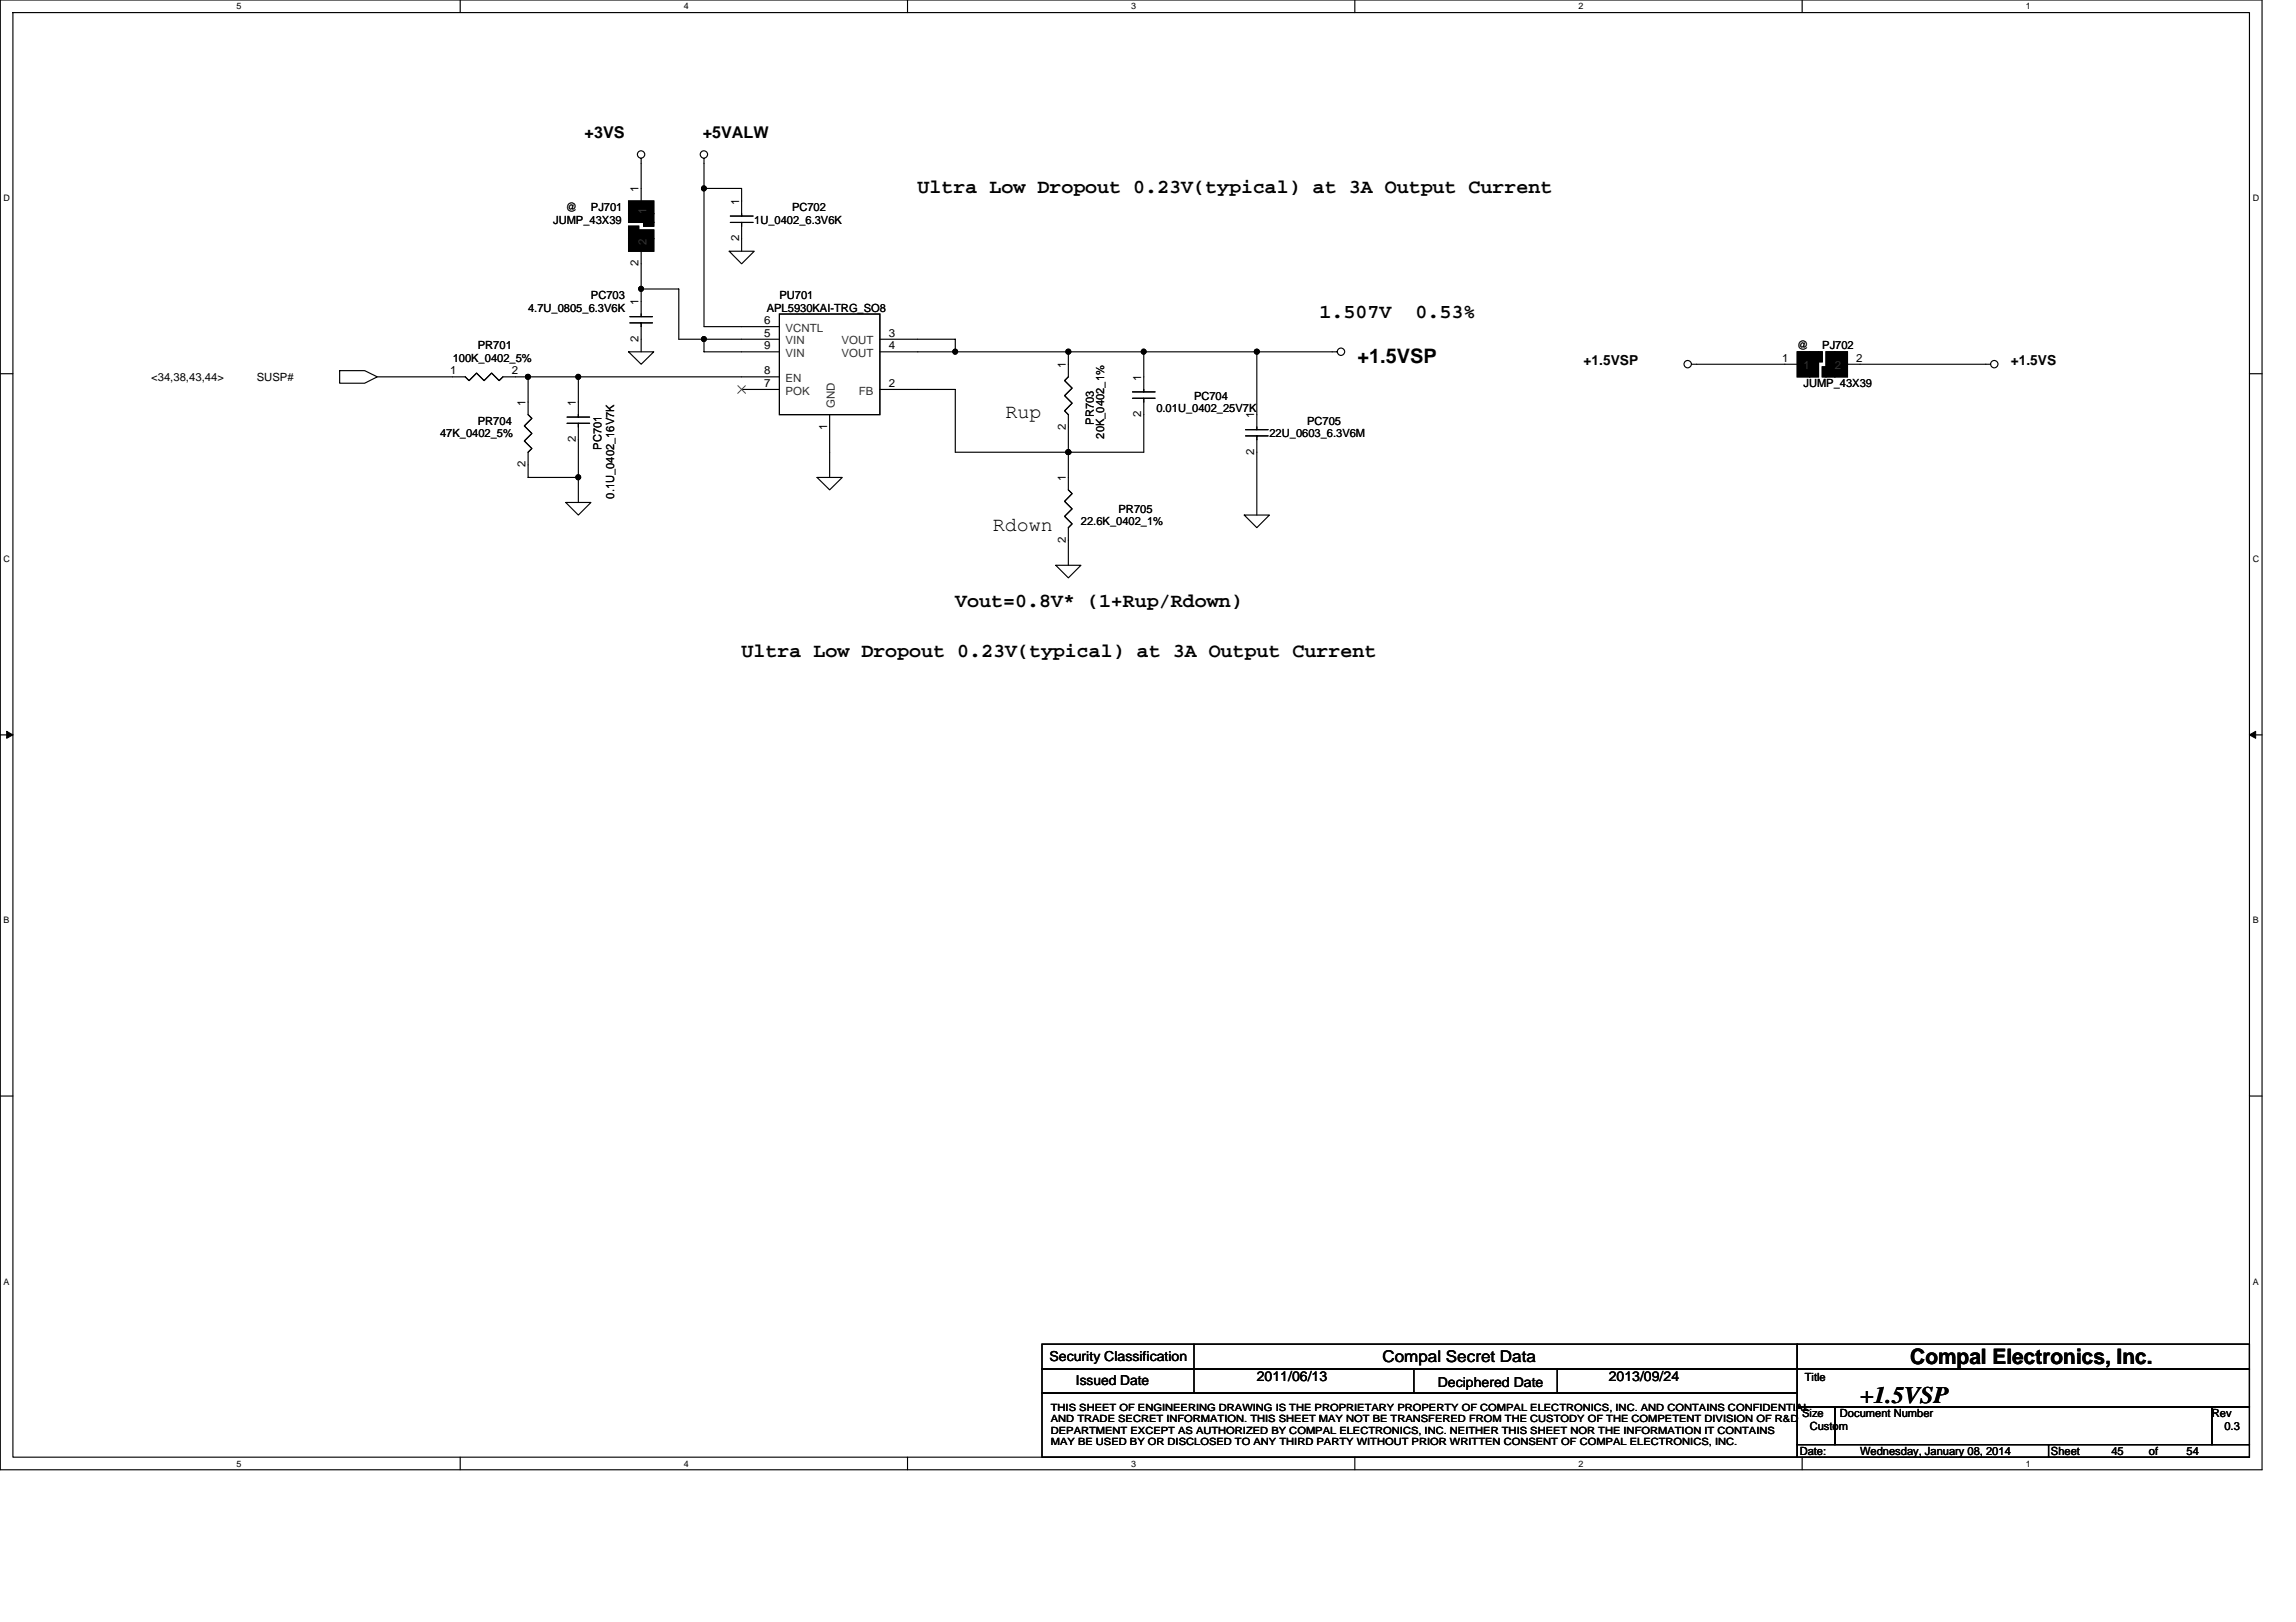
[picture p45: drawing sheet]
<svg xmlns="http://www.w3.org/2000/svg" width="297mm" height="210mm" viewBox="0 0 297 210" stroke-linecap="round" stroke-linejoin="round" font-family="sans-serif">
<defs><g id="words">
<text font-size="3.1" x="240.6" y="181.6">+1.5VSP</text>
<text font-size="2.8" x="247.1" y="176.5">Compal Electronics, Inc.</text>
<g font-size="2.6">
<text x="118.7" y="24.9">Ultra Low Dropout 0.23V(typical) at 3A Output Current</text>
<text x="170.7" y="41.2">1.507V</text>
<text x="183.1" y="41.2">0.53%</text>
<text x="175.6" y="46.9">+1.5VSP</text>
<text x="130.1" y="54.1">Rup</text>
<text x="128.5" y="68.7">Rdown</text>
<text x="123.6" y="78.6">Vout=0.8V* (1+Rup/Rdown)</text>
<text x="95.9" y="85.1">Ultra Low Dropout 0.23V(typical) at 3A Output Current</text>
</g>
<g font-size="2.1">
<text x="75.6" y="17.9">+3VS</text>
<text x="90.9" y="17.9">+5VALW</text>
<text x="178.9" y="176.3">Compal Secret Data</text>
</g>
<g font-size="1.8">
<text x="204.9" y="47.2">+1.5VSP</text>
<text x="260.1" y="47.2">+1.5VS</text>
<text x="135.8" y="176.2">Security Classification</text>
<text x="139.2" y="179.3">Issued Date</text>
<text x="162.6" y="178.8">2011/06/13</text>
<text x="186" y="179.4">Deciphered Date</text>
<text x="208.1" y="178.8">2013/09/24</text>
</g>
<g font-size="1.5">
<text x="71.6" y="29">JUMP_43X39</text>
<text x="73.2" y="27.3">@</text>
<text x="76.5" y="27.3">PJ701</text>
<text x="82.6" y="24.9" transform="rotate(-90 82.6 24.9)">1</text>
<text x="95.6" y="26.5" transform="rotate(-90 95.6 26.5)">1</text>
<text x="97.6" y="29">1U_0402_6.3V6K</text>
<text x="102.5" y="27.3">PC702</text>
<text x="82.6" y="34.5" transform="rotate(-90 82.6 34.5)">2</text>
<text x="95.6" y="31.2" transform="rotate(-90 95.6 31.2)">2</text>
<text x="68.3" y="40.3">4.7U_0805_6.3V6K</text>
<text x="76.5" y="38.7">PC703</text>
<text x="82.6" y="39.5" transform="rotate(-90 82.6 39.5)">1</text>
<text x="98.9" y="41.9">6</text>
<text x="99.2" y="40.3">APL5930KAI-TRG_SO8</text>
<text x="100.8" y="38.7">PU701</text>
<text x="58.6" y="46.8">100K_0402_5%</text>
<text x="61.8" y="45.2">PR701</text>
<text x="82.6" y="44.2" transform="rotate(-90 82.6 44.2)">2</text>
<text x="98.9" y="45.2">9</text>
<text x="98.9" y="43.6">5</text>
<text x="115" y="45.2">4</text>
<text x="115" y="43.6">3</text>
<text x="137.9" y="47.6" transform="rotate(-90 137.9 47.6)">1</text>
<text x="230.5" y="46.8">1</text>
<text x="232.5" y="45.2">@</text>
<text x="235.8" y="45.2">PJ702</text>
<text x="240.2" y="46.8">2</text>
<text x="19.6" y="49.3">&lt;34,38,43,44&gt;</text>
<text x="33.2" y="49.3">SUSP#</text>
<text x="58.2" y="48.4">1</text>
<text x="66.2" y="48.4">2</text>
<text x="68" y="52.5" transform="rotate(-90 68 52.5)">1</text>
<text x="74.5" y="52.5" transform="rotate(-90 74.5 52.5)">1</text>
<text x="98.9" y="48.4">8</text>
<text x="98.9" y="50.1">7</text>
<text x="115" y="50.1">2</text>
<text x="147.6" y="54" transform="rotate(-90 147.6 54)">2</text>
<text x="147.6" y="49.3" transform="rotate(-90 147.6 49.3)">1</text>
<text x="149.6" y="53.3">0.01U_0402_25V7K</text>
<text x="154.5" y="51.7">PC704</text>
<text x="233.3" y="50.1">JUMP_43X39</text>
<text x="56.9" y="56.6">47K_0402_5%</text>
<text x="61.8" y="55">PR704</text>
<text x="74.5" y="57.2" transform="rotate(-90 74.5 57.2)">2</text>
<text x="77.8" y="58.2" transform="rotate(-90 77.8 58.2)">PC701</text>
<text x="107" y="55.6" transform="rotate(-90 107 55.6)">1</text>
<text x="137.9" y="55.6" transform="rotate(-90 137.9 55.6)">2</text>
<text x="141.5" y="54.9" transform="rotate(-90 141.5 54.9)">PR703</text>
<text x="142.8" y="56.7" transform="rotate(-90 142.8 56.7)">20K_0402_1%</text>
<text x="162.3" y="58.9" transform="rotate(-90 162.3 58.9)">2</text>
<text x="162.3" y="54.1" transform="rotate(-90 162.3 54.1)">1</text>
<text x="164.2" y="56.6">22U_0603_6.3V6M</text>
<text x="169.1" y="55">PC705</text>
<text x="68" y="60.5" transform="rotate(-90 68 60.5)">2</text>
<text x="79.4" y="64.5" transform="rotate(-90 79.4 64.5)">0.1U_0402_16V7K</text>
<text x="137.9" y="62.3" transform="rotate(-90 137.9 62.3)">1</text>
<text x="137.9" y="70.3" transform="rotate(-90 137.9 70.3)">2</text>
<text x="139.8" y="68">22.6K_0402_1%</text>
<text x="144.7" y="66.3">PR705</text>
<text x="233.5" y="178.7">Title</text>
<text x="233.1" y="183.4">Size</text>
<text x="234.1" y="185">Custom</text>
<text x="238" y="183.4">Document Number</text>
<text x="286.1" y="183.4">Rev</text>
<text x="287.8" y="185">0.3</text>
<text x="232.8" y="188.3">Date:</text>
<text x="240.6" y="188.3">Wednesday, January 08, 2014</text>
<text x="265.3" y="188.3">Sheet</text>
<text x="273.2" y="188.3">45</text>
<text x="278" y="188.3">of</text>
<text x="282.9" y="188.3">54</text>
</g>
<g font-size="1.5" fill="#333">
<text x="83.6" y="27.6" transform="rotate(-90 83.6 27.6)">1</text>
<text x="83.6" y="31.7" transform="rotate(-90 83.6 31.7)">2</text>
<text x="101.6" y="46.2">VIN</text>
<text x="101.6" y="42.9">VCNTL</text>
<text x="101.6" y="44.6">VIN</text>
<text x="108.9" y="46.2">VOUT</text>
<text x="108.9" y="44.6">VOUT</text>
<text x="233.3" y="47.8">1</text>
<text x="237.4" y="47.8">2</text>
<text x="101.6" y="49.4">EN</text>
<text x="101.6" y="51.1">POK</text>
<text x="108" y="52.9" transform="rotate(-90 108 52.9)">GND</text>
<text x="111.1" y="51.1">FB</text>
</g>
<g font-size="1.3">
<text x="136" y="182.6">THIS SHEET OF ENGINEERING DRAWING IS THE PROPRIETARY PROPERTY OF COMPAL ELECTRONICS, INC. AND CONTAINS CONFIDENTIAL</text>
<text x="136" y="184.1">AND TRADE SECRET INFORMATION. THIS SHEET MAY NOT BE TRANSFERED FROM THE CUSTODY OF THE COMPETENT DIVISION OF R&amp;D</text>
<text x="136" y="185.5">DEPARTMENT EXCEPT AS AUTHORIZED BY COMPAL ELECTRONICS, INC. NEITHER THIS SHEET NOR THE INFORMATION IT CONTAINS</text>
<text x="136" y="187">MAY BE USED BY OR DISCLOSED TO ANY THIRD PARTY WITHOUT PRIOR WRITTEN CONSENT OF COMPAL ELECTRONICS, INC.</text>
</g>
<g font-size="1.2">
<text x="30.6" y="1.2">5</text>
<text x="88.5" y="1.2">4</text>
<text x="146.3" y="1.2">3</text>
<text x="204.2" y="1.2">2</text>
<text x="262.1" y="1.2">1</text>
<text x=".5" y="26">D</text>
<text x="291.4" y="26">D</text>
<text x=".5" y="72.8">C</text>
<text x="291.4" y="72.8">C</text>
<text x=".5" y="119.5">B</text>
<text x="291.4" y="119.5">B</text>
<text x=".5" y="166.2">A</text>
<text x="291.4" y="166.2">A</text>
<text x="30.6" y="189.8">5</text>
<text x="88.5" y="189.8">4</text>
<text x="146.3" y="189.8">3</text>
<text x="204.2" y="189.8">2</text>
<text x="262.1" y="189.8">1</text>
</g>
</g></defs>
<path d="M0 0h292.6v190.2h-292.6zM1.7 1.6h289.3v187h-289.3z" fill="none" stroke="#000" stroke-width=".15"/>
<g fill="#fff">
<path d="M30.6 .2h.6v1.3h-.6z"/>
<path d="M30.6 188.8h.6v1.3h-.6z"/>
</g>
<path d="M59.5 0v1.6M59.5 188.6v1.6" fill="none" stroke="#000" stroke-width=".15"/>
<g fill="#fff">
<path d="M88.5 .2h.6v1.3h-.6z"/>
<path d="M88.5 188.8h.6v1.3h-.6z"/>
</g>
<path d="M117.4 0v1.6M117.4 188.6v1.6" fill="none" stroke="#000" stroke-width=".15"/>
<g fill="#fff">
<path d="M146.3 .2h.7v1.3h-.7z"/>
<path d="M146.3 188.8h.7v1.3h-.7z"/>
</g>
<path d="M175.3 0v1.6M175.3 188.6v1.6" fill="none" stroke="#000" stroke-width=".15"/>
<g fill="#fff">
<path d="M204.2 .2h.6v1.3h-.6z"/>
<path d="M204.2 188.8h.6v1.3h-.6z"/>
</g>
<path d="M233.1 0v1.6M233.1 188.6v1.6" fill="none" stroke="#000" stroke-width=".15"/>
<g fill="#fff">
<path d="M262.1 .2h.6v1.3h-.6z"/>
<path d="M262.1 188.8h.6v1.3h-.6z"/>
<path d="M.5 25h.8v1.3h-.8z"/>
<path d="M291.4 25h.9v1.3h-.9z"/>
<path d="M.5 71.7h.8v1.3h-.8z"/>
<path d="M291.4 71.7h.9v1.3h-.9z"/>
</g>
<path d="M0 48.4h1.7M291 48.4h1.6" fill="none" stroke="#000" stroke-width=".15"/>
<g fill="#fff">
<path d="M.5 118.5h.7v1.3h-.7z"/>
<path d="M291.4 118.5h.8v1.3h-.8z"/>
</g>
<path d="M0 95.1h1.7M291 95.1h1.6" fill="none" stroke="#000" stroke-width=".15"/>
<path d="M.9 94.6l.8 .5-.8 .4zM291 95.1l.8-.5v.9z" fill="#000" stroke="#000" stroke-width=".13"/>
<g fill="#fff">
<path d="M.5 165.2h.7v1.3h-.7z"/>
<path d="M291.4 165.2h.8v1.3h-.8z"/>
</g>
<g fill="none" stroke="#000" stroke-width=".15">
<path d="M82.9 32.5v4.9h4.9v6.5h13M82.9 20.5v5.5M82.9 37.4v3.6M91.1 24.4h4.8v3.6M91.1 20.5v21.8h9.7M94.3 32.5h3.3l-1.7 1.6zM94.5 28.8h2.9M94.5 28h2.9M95.9 28.8v3.7M43.9 48h3.3l1.6 .8-1.6 .8h-3.3zM48.8 48.8h11.4l.5 .5 1-1 .9 1 1-1 1 1 .5-.5h3.2v4.9l.5 .4-1 1 1 1-1 1 1 .9-.5 .5v3.3h6.5M68.3 48.8h6.5v5.2"/>
<path d="M73.4 54.8h2.9M73.4 54h2.9M74.8 54.8v10.2M74.8 48.8h26M81.3 45.5h3.3l-1.7 1.6zM81.5 41.8h2.9M81.5 41h2.9M82.9 41.8v3.7M91.1 43.9v1.6h9.7M95.9 50.4h4.9M100.8 40.6h13v13.1h-13zM107.3 53.7v8.1"/>
<path d="M113.8 43.9h9.8v1.6M113.8 45.5h59.2M113.8 50.4h9.8v8.1h24.4v-7M138.2 45.5v3.3l-.5 .5 1 .9-1 1 1 1-1 1 .5 .5v9.7l.5 .5-1 1 1 .9-1 1 1 1-.5 .5v4.9M146.5 51.5h2.9M146.5 50.7h2.9M148 45.5v5.2M161.1 56.4h3M161.1 55.6h3M162.6 56.4v10.3M162.6 45.5v10.1M218.8 47.1h13.7"/>
<path d="M239 47.1h18.5M73.2 65h3.3l-1.7 1.7zM105.7 61.8h3.3l-1.7 1.6zM136.6 73.2h3.2l-1.6 1.6zM161 66.7h3.2l-1.6 1.6zM0 141.8h1.7M291 141.8h1.6M134.8 173.9h97.7v3.3h-97.7zM134.8 177.2h97.7v3.1h-97.7zM154.5 173.9v6.4M182.9 177.2v3.1M201.5 177.2v3.1"/>
<path d="M232.5 173.9h58.5v3.3h-58.5zM232.5 177.2h58.5v4.9h-58.5zM134.8 180.3h97.7v8.3h-97.7zM232.5 186.9h32.5v1.7h-32.5zM232.5 182.1h4.9v4.8h-4.9zM237.4 182.1h48.7v4.8h-48.7zM265 186.9h26v1.7h-26zM286.1 182.1h4.9v4.8h-4.9z"/>
<circle cx="82.9" cy="20" r=".48"/>
<circle cx="91.1" cy="20" r=".48"/>
<circle cx="173.5" cy="45.5" r=".48"/>
<circle cx="218.3" cy="47.1" r=".48"/>
<circle cx="258" cy="47.1" r=".48"/>
</g>
<g fill="#000" stroke="#000" stroke-width=".15">
<path d="M81.3 29.3h1.3v.5h-1.3z" fill-rule="evenodd"/>
<path d="M81.3 29.3h1.3v.5h-1.3z" fill-rule="evenodd"/>
<path d="M81.3 26h3.3v1.6h-3.3z" fill-rule="evenodd"/>
<path d="M81.3 27.6h3.3v1.2h-3.3z" fill-rule="evenodd"/>
<path d="M83.3 28.8h1.3v.5h-1.3z" fill-rule="evenodd"/>
<path d="M81.3 29.8h3.3v1.1h-3.3z" fill-rule="evenodd"/>
<path d="M81.3 30.9h3.3v1.6h-3.3z" fill-rule="evenodd"/>
<path d="M81.3 26h3.3v1.6h-3.3z" fill-rule="evenodd"/>
<path d="M81.3 27.6h3.3v1.2h-3.3z" fill-rule="evenodd"/>
<path d="M83.3 28.8h1.3v.5h-1.3z" fill-rule="evenodd"/>
<path d="M81.3 29.8h3.3v1.1h-3.3z" fill-rule="evenodd"/>
<path d="M81.3 30.9h3.3v1.6h-3.3z" fill-rule="evenodd"/>
<path d="M232.5 45.5h1.6v3.3h-1.6z" fill-rule="evenodd"/>
<path d="M232.5 45.5h1.6v3.3h-1.6z" fill-rule="evenodd"/>
<path d="M234.1 45.5h1.2v3.3h-1.2z" fill-rule="evenodd"/>
<path d="M234.1 45.5h1.2v3.3h-1.2z" fill-rule="evenodd"/>
<path d="M235.3 45.5h.5v1.3h-.5z" fill-rule="evenodd"/>
<path d="M235.3 45.5h.5v1.3h-.5z" fill-rule="evenodd"/>
<path d="M235.8 47.5h.4v1.3h-.4z" fill-rule="evenodd"/>
<path d="M235.8 47.5h.4v1.3h-.4z" fill-rule="evenodd"/>
<path d="M236.2 45.5h1.2v3.3h-1.2z" fill-rule="evenodd"/>
<path d="M236.2 45.5h1.2v3.3h-1.2z" fill-rule="evenodd"/>
<path d="M237.4 45.5h1.6v3.3h-1.6z" fill-rule="evenodd"/>
<path d="M237.4 45.5h1.6v3.3h-1.6z" fill-rule="evenodd"/>
<circle cx="82.9" cy="37.4" r=".32"/>
<circle cx="91.1" cy="24.4" r=".32"/>
<circle cx="68.3" cy="48.8" r=".32"/>
<circle cx="74.8" cy="48.8" r=".32"/>
<circle cx="91.1" cy="43.9" r=".32"/>
<circle cx="123.6" cy="45.5" r=".32"/>
<circle cx="138.2" cy="45.5" r=".32"/>
<circle cx="138.2" cy="58.5" r=".31"/>
<circle cx="148" cy="45.5" r=".32"/>
<circle cx="162.6" cy="45.5" r=".32"/>
<circle cx="74.8" cy="61.8" r=".32"/>
</g>
<path d="M95.5 49.9l1 1M96.4 49.9l-1 1" fill="none" stroke="#4c4c4c" stroke-width=".13"/>
<use href="#words"/>
</svg>
